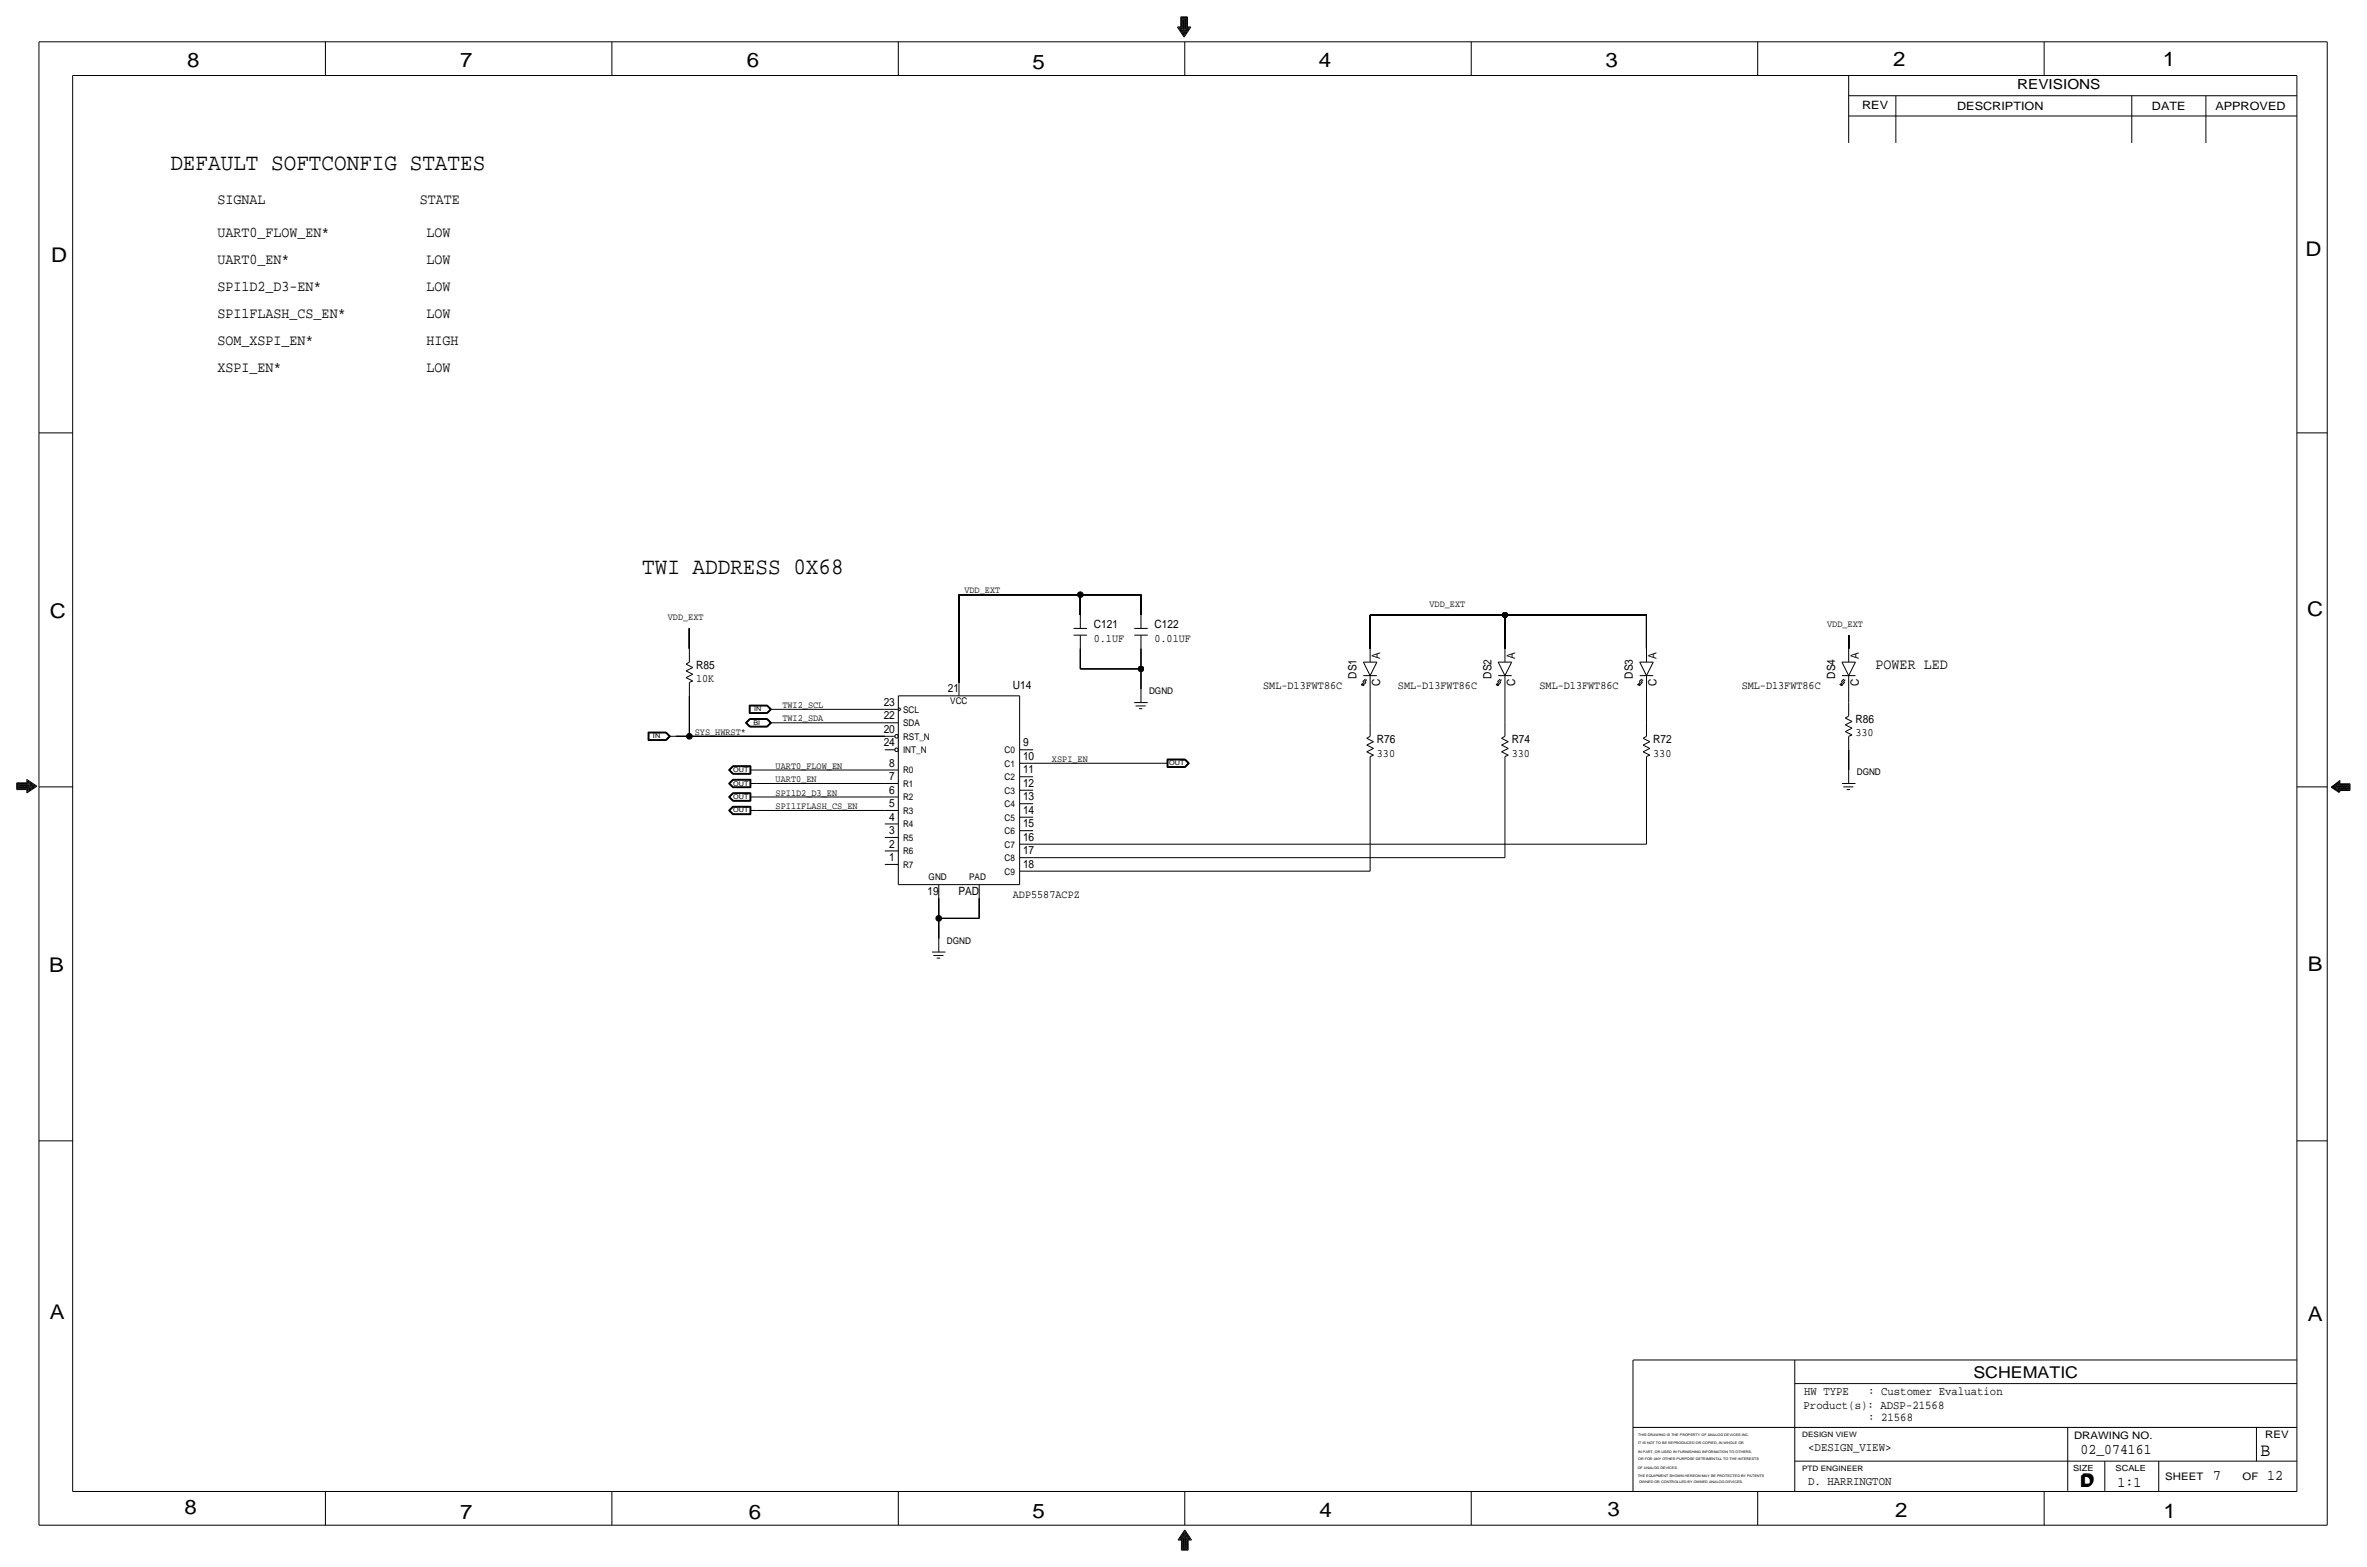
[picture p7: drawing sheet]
<svg xmlns="http://www.w3.org/2000/svg" width="892mm" height="590mm" viewBox="0 0 892 590" stroke-linecap="round" stroke-linejoin="round" font-family="sans-serif">
<defs><g id="words">
<g font-size="8.9">
<text x="64.2" y="64">DEFAULT SOFTCONFIG STATES</text>
<text x="242" y="216.4">TWI ADDRESS 0X68</text>
</g>
<g font-size="7.6">
<text x="70.6" y="25.4">8</text>
<text x="173.4" y="25.4">7</text>
<text x="281.4" y="25.1">6</text>
<text x="389.1" y="26.2">5</text>
<text x="497" y="25.4">4</text>
<text x="605" y="25.1">3</text>
<text x="713.4" y="24.9">2</text>
<text x="815" y="24.9">1</text>
<text x="19.3" y="98.8">D</text>
<text x="868.9" y="96.5">D</text>
<text x="18.7" y="232.7">C</text>
<text x="869.4" y="232.2">C</text>
<text x="869.6" y="365.8">B</text>
<text x="18.5" y="366">B</text>
<text x="18.7" y="496.8">A</text>
<text x="869.6" y="497.6">A</text>
<text x="69.5" y="570.5">8</text>
<text x="173.4" y="572.3">7</text>
<text x="282.1" y="572.3">6</text>
<text x="389.1" y="571.8">5</text>
<text x="497.3" y="571.5">4</text>
<text x="605.7" y="571.2">3</text>
<text x="714.2" y="571.5">2</text>
<text x="815.3" y="572">1</text>
</g>
<text font-size="7" x="851.9" y="548.4">B</text>
<g font-size="6.1">
<text x="743.7" y="518.9">SCHEMATIC</text>
<text x="783.8" y="560.3">D</text>
<text x="784.3" y="559.8">D</text>
</g>
<g font-size="5.6">
<text x="82" y="76.7">SIGNAL</text>
<text x="158.2" y="76.7">STATE</text>
<text x="82" y="89.4">UART0_FLOW_EN*</text>
<text x="160.7" y="89.4">LOW</text>
<text x="82" y="99.6">UART0_EN*</text>
<text x="160.7" y="99.6">LOW</text>
<text x="82" y="109.7">SPI1D2_D3-EN*</text>
<text x="160.7" y="109.7">LOW</text>
<text x="82" y="119.9">SPI1FLASH_CS_EN*</text>
<text x="160.7" y="119.9">LOW</text>
<text x="82" y="130">SOM_XSPI_EN*</text>
<text x="160.7" y="130">HIGH</text>
<text x="82" y="140.2">XSPI_EN*</text>
<text x="160.7" y="140.2">LOW</text>
<text x="706.8" y="252">POWER LED</text>
<text x="784" y="547.9">02_074161</text>
<text x="834.1" y="557.5">7</text>
<text x="854.4" y="557.5">12</text>
<text x="798" y="560.1">1:1</text>
</g>
<text font-size="5.2" x="760.2" y="33.5">REVISIONS</text>
<g font-size="4.5">
<text x="679.9" y="525.5">HW TYPE</text>
<text x="704" y="525.5">: Customer Evaluation</text>
<text x="679.7" y="530.9">Product(s): ADSP-21568</text>
<text x="704" y="535.2">: 21568</text>
<text x="681.4" y="546.6">&lt;DESIGN_VIEW&gt;</text>
<text x="681.4" y="559.3">D. HARRINGTON</text>
</g>
<g font-size="4.3">
<text x="701.8" y="41.1">REV</text>
<text x="737.6" y="41.4">DESCRIPTION</text>
<text x="811" y="41.4">DATE</text>
<text x="834.8" y="41.4">APPROVED</text>
<text x="412.2" y="236.7">C121</text>
<text x="435.1" y="236.7">C122</text>
<text x="412.2" y="241.8">0.1UF</text>
<text x="435.1" y="241.8">0.01UF</text>
<text x="262.3" y="252">R85</text>
<text x="520.1" y="248.2" transform="rotate(-90 520.1 248.2)">A</text>
<text x="570.9" y="248.2" transform="rotate(-90 570.9 248.2)">A</text>
<text x="624.3" y="248.2" transform="rotate(-90 624.3 248.2)">A</text>
<text x="700.5" y="248.2" transform="rotate(-90 700.5 248.2)">A</text>
<text x="262.3" y="257">10K</text>
<text x="511.3" y="255.7" transform="rotate(-90 511.3 255.7)">DS1</text>
<text x="562.1" y="255.7" transform="rotate(-90 562.1 255.7)">DS2</text>
<text x="615.4" y="255.7" transform="rotate(-90 615.4 255.7)">DS3</text>
<text x="691.6" y="255.7" transform="rotate(-90 691.6 255.7)">DS4</text>
<text x="357.1" y="260.9">21</text>
<text x="381.7" y="259.6">U14</text>
<text x="476" y="259.6">SML-D13FWT86C</text>
<text x="520.1" y="258.5" transform="rotate(-90 520.1 258.5)">C</text>
<text x="526.8" y="259.6">SML-D13FWT86C</text>
<text x="570.9" y="258.5" transform="rotate(-90 570.9 258.5)">C</text>
<text x="580.2" y="259.6">SML-D13FWT86C</text>
<text x="624.3" y="258.5" transform="rotate(-90 624.3 258.5)">C</text>
<text x="656.4" y="259.6">SML-D13FWT86C</text>
<text x="700.5" y="258.5" transform="rotate(-90 700.5 258.5)">C</text>
<text x="333" y="265.9">23</text>
<text x="333" y="271">22</text>
<text x="699.2" y="272.3">R86</text>
<text x="333" y="276.1">20</text>
<text x="333" y="281.2">24</text>
<text x="385.5" y="281.2">9</text>
<text x="518.9" y="279.9">R76</text>
<text x="569.7" y="279.9">R74</text>
<text x="623" y="279.9">R72</text>
<text x="699.2" y="277.4">330</text>
<text x="385.5" y="286.3">10</text>
<text x="518.9" y="285">330</text>
<text x="569.7" y="285">330</text>
<text x="623" y="285">330</text>
<text x="335.1" y="293.9">7</text>
<text x="335.1" y="288.8">8</text>
<text x="385.5" y="291.3">11</text>
<text x="335.1" y="299">6</text>
<text x="385.5" y="296.4">12</text>
<text x="335.1" y="304">5</text>
<text x="385.5" y="301.5">13</text>
<text x="335.1" y="309.1">4</text>
<text x="385.5" y="311.7">15</text>
<text x="385.5" y="306.6">14</text>
<text x="335.1" y="314.2">3</text>
<text x="385.5" y="316.7">16</text>
<text x="335.1" y="319.3">2</text>
<text x="385.5" y="321.8">17</text>
<text x="335.1" y="324.4">1</text>
<text x="385.5" y="326.9">18</text>
<text x="349.5" y="337.1">19</text>
<text x="361.2" y="337.1">PAD</text>
<text x="381.7" y="338.3">ADP5587ACPZ</text>
</g>
<g font-size="3.9">
<text x="781.6" y="542.1">DRAWING NO.</text>
<text x="853.6" y="541.8">REV</text>
<text x="816" y="557.4">SHEET</text>
<text x="845.1" y="557.5">OF</text>
</g>
<g font-size="3.6">
<text x="363.4" y="223.5">VDD_EXT</text>
<text x="251.7" y="233.7">VDD_EXT</text>
<text x="538.7" y="228.6">VDD_EXT</text>
<text x="688.5" y="236.2">VDD_EXT</text>
<text x="294.8" y="266.7">TWI2_SCL</text>
<text x="294.8" y="271.8">TWI2_SDA</text>
<text x="261.8" y="276.9">SYS_HWRST*</text>
<text x="396.4" y="287">XSPI_EN</text>
<text x="292.3" y="289.6">UART0_FLOW_EN</text>
<text x="292.3" y="299.7">SPI1D2_D3_EN</text>
<text x="292.3" y="294.6">UART0_EN</text>
<text x="292.3" y="304.8">SPI1IFLASH_CS_EN</text>
</g>
<g font-size="3.5">
<text x="433" y="261.6">DGND</text>
<text x="340.3" y="268.5">SCL</text>
<text x="358.1" y="265.2">VCC</text>
<text x="340.3" y="273.6">SDA</text>
<text x="340.3" y="278.6">RST_N</text>
<text x="340.3" y="283.7">INT_N</text>
<text x="378.5" y="283.7">C0</text>
<text x="340.3" y="291.3">R0</text>
<text x="378.5" y="293.9">C2</text>
<text x="378.5" y="288.8">C1</text>
<text x="699.7" y="292.1">DGND</text>
<text x="340.3" y="296.4">R1</text>
<text x="378.5" y="299">C3</text>
<text x="340.3" y="301.5">R2</text>
<text x="378.5" y="304">C4</text>
<text x="340.3" y="306.6">R3</text>
<text x="340.3" y="311.7">R4</text>
<text x="378.5" y="309.1">C5</text>
<text x="340.3" y="316.7">R5</text>
<text x="378.5" y="314.2">C6</text>
<text x="340.3" y="321.8">R6</text>
<text x="378.5" y="319.3">C7</text>
<text x="340.3" y="326.9">R7</text>
<text x="378.5" y="329.4">C9</text>
<text x="378.5" y="324.4">C8</text>
<text x="350" y="331.5">GND</text>
<text x="365.2" y="331.5">PAD</text>
<text x="356.8" y="355.6">DGND</text>
</g>
<g font-size="3.2">
<text x="781.3" y="554">SIZE</text>
<text x="797.3" y="554">SCALE</text>
</g>
<g font-size="2.8">
<text x="679.1" y="541.3">DESIGN VIEW</text>
<text x="679.1" y="554">PTD ENGINEER</text>
</g>
<g font-size="2.5">
<text x="284.2" y="268">IN</text>
<text x="283.9" y="273">BI</text>
<text x="246.1" y="278.1">IN</text>
<text x="276.3" y="290.8">OUT</text>
<text x="440.6" y="288.3">OUT</text>
<text x="276.3" y="295.9">OUT</text>
<text x="276.3" y="301">OUT</text>
<text x="276.3" y="306.1">OUT</text>
</g>
<g font-size="1.3">
<text x="617.3" y="543.9">IT IS NOT TO BE REPRODUCED OR COPIED, IN WHOLE OR</text>
<text x="617.3" y="541.1">THIS DRAWING IS THE PROPERTY OF ANALOG DEVICES INC.</text>
<text x="617.3" y="550">OR FOR ANY OTHER PURPOSE DETRIMENTAL TO THE INTERESTS</text>
<text x="617.3" y="547.2">IN PART, OR USED IN FURNISHING INFORMATION TO OTHERS,</text>
<text x="617.2" y="553.2">OF ANALOG DEVICES.</text>
<text x="617.2" y="556.3">THE EQUIPMENT SHOWN HEREON MAY BE PROTECTED BY PATENTS</text>
<text x="617.7" y="558.8">OWNED OR CONTROLLED BY OWNED ANALOG DEVICES.</text>
</g>
</g></defs>
<!-- layer: Nets -->
<g fill="none" stroke="#000" stroke-width=".38">
<path d="M259.8 236.7v7.6zM361.4 224v33zM361.4 224h45.7zM407.1 224v7.6zM407.1 224h22.9zM430 224v7.6zM516.3 231.6v12.7zM516.3 231.6h50.8zM567.1 231.6v12.7zM567.1 231.6h53.4zM620.5 231.6v12.7zM696.7 239.3v5z"/>
<path d="M407.1 244.3v7.7zM407.1 252h22.9zM430 252v7.6zM430 244.3v7.7zM516.3 259.6v12.7zM567.1 259.6v12.7zM620.5 259.6v12.7zM696.7 259.6v5.1zM254.7 277.4h5.1zM259.8 277.4h73.7zM259.8 262.1v15.3zM292.8 267.2h40.7z"/>
<path d="M292.8 272.3h40.7zM285.2 295.1h48.3zM285.2 290.1h48.3zM389.3 287.5h48.3zM516.3 290.1v38.1zM567.1 290.1v33zM620.5 290.1v27.9zM696.7 282.4v7.7zM285.2 300.2h48.3zM285.2 305.3h48.3zM389.3 318h231.2zM353.8 338.3v7.6z"/>
<path d="M369 338.3v7.6zM389.3 323.1h177.8zM389.3 328.2h127zM353.8 345.9v7.7zM353.8 345.9h15.2z"/>
</g>
<g fill="#000" stroke="#000" stroke-width=".38">
<circle cx="407.1" cy="224" r="1.07"/>
<circle cx="567.1" cy="231.6" r="1.07"/>
<circle cx="430" cy="252" r="1.07"/>
<circle cx="259.8" cy="277.4" r="1.07"/>
<circle cx="353.8" cy="345.9" r="1.07"/>
</g>
<!-- layer: Components -->
<g fill="none" stroke="#000" stroke-width=".38">
<path d="M404.6 236.7h5.1zM404.6 239.3h5.1zM407.1 239.3v5zM407.1 231.6v5.1zM427.4 236.7h5.1zM427.4 239.3h5.1zM430 239.3v5zM430 231.6v5.1zM258.5 250.2l1.3-.8zM258.5 250.2l2.6 1.3zM258.5 252.7l2.6-1.2zM258.5 252.7l2.6 1.3z"/>
<path d="M258.5 255.3l2.6-1.3zM258.5 255.3l2.6 1.2zM259.8 257v5.1zM259.8 244.3v5.1zM259.8 257l1.3-.5zM361.4 257v5.1zM430 259.6v5.1zM513 258.1l1-1.1zM513 258.1l.5-.3zM513.3 257.6l-.3 .5zM513.5 256.8l.5 .2zM513.5 258.3l.5-.2z"/>
<path d="M513.8 254.5h5.1zM513.8 249.4l2.5 5.1zM513.8 249.4h5.1zM513.8 257.8l-.3 .5zM514.3 256.8l.5 .2zM514.6 255.8l-1.1 1zM514.8 257l-1.3 1.3zM515.1 256l-.8 .8zM516.3 244.3v5.1zM516.3 254.5v5.1zM518.9 249.4l-2.6 5.1zM563.8 258.1l.5-.3z"/>
<path d="M564.1 257.6l-.3 .5zM564.3 256.8l.5 .2zM564.3 258.3l.5-.2zM564.6 254.5h5.1zM564.6 249.4l2.5 5.1zM564.6 249.4h5.1zM564.6 257.8l-.3 .5zM564.8 257l-1 1.1zM565.1 256.8l.5 .2zM565.4 255.8l-1.1 1zM565.6 257l-1.3 1.3zM565.9 256l-.8 .8z"/>
<path d="M567.1 244.3v5.1zM567.1 254.5v5.1zM569.7 249.4l-2.6 5.1zM617.2 258.1l.5-.3zM617.4 257.6l-.2 .5zM617.7 256.8l.5 .2zM617.7 258.3l.5-.2zM617.9 254.5h5.1zM617.9 249.4l2.6 5.1zM617.9 249.4h5.1zM617.9 257.8l-.2 .5zM618.2 257l-1 1.1z"/>
<path d="M618.4 256.8l.5 .2zM618.7 255.8l-1 1zM618.9 257l-1.2 1.3zM619.2 256l-.8 .8zM620.5 244.3v5.1zM620.5 254.5v5.1zM623 249.4l-2.5 5.1zM693.4 258.1l.5-.3zM693.6 257.6l-.2 .5zM693.9 256.8l1-1zM693.9 256.8l.5 .2zM693.9 258.3l.5-.2z"/>
<path d="M694.1 254.5h5.1zM694.1 249.4l2.6 5.1zM694.1 249.4h5.1zM694.1 257.8l-.2 .5zM694.4 257l-1 1.1zM694.6 256.8l.5 .2zM695.1 257l-1.2 1.3zM695.4 256l-.8 .8zM696.7 244.3v5.1zM696.7 254.5v5.1zM699.2 249.4l-2.5 5.1zM244.2 275.8v3.1z"/>
<path d="M244.2 278.9h6.9zM244.2 275.8h6.9zM244.3 275.9h6.7zM244.3 275.9v2.9zM244.3 278.8h6.7zM244.4 276h6.6zM244.4 276v2.7zM244.4 278.7h6.6zM244.6 276.1h6.3zM244.6 276.1v2.5zM244.6 278.6h6.3zM250.9 276.1l1.3 1.3z"/>
<path d="M250.9 278.6l1.3-1.2zM251 276l1.3 1.4zM251 278.7l1.3-1.3zM251 275.9l1.5 1.5zM251 278.8l1.5-1.4zM251.1 275.8l1.5 1.6zM252.2 277.4h2.5zM252.6 277.4l-1.5 1.5zM280.9 272.3l1.6-1.6zM280.9 272.3l1.6 1.6zM281.1 272.3l1.4-1.5zM281.1 272.3l1.4 1.5z"/>
<path d="M281.2 272.3l1.4-1.4zM281.2 272.3l1.4 1.4zM281.4 272.3l1.3-1.3zM281.4 272.3l1.3 1.3zM282.3 265.6v3.2zM282.3 268.8h6.9zM282.3 265.6h6.9zM282.4 265.7h6.7zM282.4 265.7v3zM282.4 268.7h6.7zM282.5 273.9h6.7zM282.5 270.7h6.7z"/>
<path d="M282.5 273.8h6.6zM282.5 270.8h6.6zM282.5 265.8h6.6zM282.5 265.8v2.8zM282.5 268.6h6.6zM282.6 273.7h6.5zM282.6 270.9h6.5zM282.7 273.6h6.3zM282.7 271h6.3zM282.7 265.9h6.3zM282.7 265.9v2.6zM282.7 268.5h6.3z"/>
<path d="M289 271l1.3 1.3zM289 265.9l1.3 1.3zM289 268.5l1.3-1.3zM289.1 273.7l1.3-1.4zM289.1 270.9l1.3 1.4zM289.1 265.8l1.3 1.4zM289.1 268.6l1.3-1.4zM289.1 270.8l1.5 1.5zM289.1 265.7l1.5 1.5zM289.1 268.7l1.5-1.5zM289.2 270.7l1.5 1.6zM289.2 265.6l1.5 1.6z"/>
<path d="M289.2 268.8l1.5-1.6zM290.3 272.3l-1.3 1.3zM290.3 272.3h2.5zM290.3 267.2h2.5zM290.6 272.3l-1.5 1.5zM290.7 272.3l-1.5 1.6zM333.5 267.2h5zM333.5 272.3h5zM333.5 277.4h3.7zM338.5 266.4l1 .8zM338.5 268l1-.8zM338.5 262.1h45.8z"/>
<path d="M338.5 262.1v71.1zM384.3 262.1v71.1zM427.4 264.7h5.1zM427.9 265.9h3.8zM429.2 267h1.3zM515.1 278.1l1.2-.7zM515.1 278.1l2.5 1.3zM516.3 272.3v5.1zM565.9 278.1l1.2-.7zM565.9 278.1l2.5 1.3zM567.1 272.3v5.1zM619.2 278.1l1.3-.7z"/>
<path d="M619.2 278.1l2.5 1.3zM620.5 272.3v5.1zM695.4 270.5l1.3-.8zM695.4 270.5l2.5 1.3zM695.4 273l2.5-1.2zM695.4 273l2.5 1.3zM695.4 275.6l2.5-1.3zM695.4 275.6l2.5 1.3zM696.7 277.4v5zM696.7 264.7v5zM696.7 277.4l1.2-.5zM274.6 290.1l1.5 1.5z"/>
<path d="M274.6 295.1l1.5 1.6zM274.7 290.1l1.5 1.4zM274.7 295.1l1.5 1.5zM274.7 295.1l1.5-1.4zM274.9 290.1l1.4-1.4zM274.9 290.1l1.4 1.3zM274.9 295.1l1.4-1.3zM274.9 295.1l1.4 1.4zM275 290.1l1.3-1.3zM275 290.1l1.3 1.2zM275 295.1l1.3-1.2zM275 295.1l1.3 1.3z"/>
<path d="M276.1 288.5l-1.5 1.6zM276.1 288.5h6.9zM276.1 291.6h6.9zM276.1 293.6l-1.5 1.5zM276.1 293.6h6.9zM276.1 296.7h6.9zM276.1 298.7l-1.5 1.5zM276.1 298.7h6.9zM276.2 288.6l-1.5 1.5zM276.2 288.6h6.7zM276.2 291.5h6.7zM276.2 293.7h6.7z"/>
<path d="M276.2 296.6h6.7zM276.2 298.8l-1.5 1.4zM276.2 298.8h6.7zM276.3 288.7h6.5zM276.3 291.4h6.5zM276.3 293.8h6.5zM276.3 296.5h6.5zM276.3 298.9h6.5zM276.3 288.8h6.4zM276.3 291.3h6.4zM276.3 293.9h6.4zM276.3 296.4h6.4z"/>
<path d="M276.3 299h6.4zM282.7 290.1h2.5zM282.7 288.8v2.5zM282.7 295.1h2.5zM282.7 293.9v2.5zM282.7 299v2.5zM282.8 288.7v2.7zM282.8 293.8v2.7zM282.8 298.9v2.7zM282.9 288.6v2.9zM282.9 293.7v2.9zM282.9 298.8v2.9z"/>
<path d="M283 288.5v3.1zM283 293.6v3.1zM283 298.7v3.1zM333.5 282.4h3.7zM333.5 290.1h5zM333.5 295.1h5zM384.3 297.7h5zM384.3 292.6h5zM384.3 287.5h5zM384.3 282.4h5zM437.6 287.5h2.5zM439.8 286h6.8z"/>
<path d="M439.8 289.1h6.8zM439.8 286v3.1zM439.9 286.1h6.7zM439.9 286.1v2.9zM439.9 289h6.7zM440 286.2h6.5zM440 286.2v2.7zM440 288.9h6.5zM440.1 286.3h6.4zM440.1 286.3v2.5zM440.1 288.8h6.4zM446.5 286.3l1.3 1.2z"/>
<path d="M446.5 288.8l1.3-1.3zM446.5 286.2l1.4 1.3zM446.6 286.1l1.5 1.4zM446.6 286l1.6 1.5zM446.6 289.1l1.6-1.6zM447.9 287.5l-1.4 1.4zM448.1 287.5l-1.5 1.5zM515.1 280.7l2.5-1.3zM515.1 280.7l2.5 1.2zM515.1 283.2l2.5-1.3zM515.1 283.2l2.5 1.3zM516.3 285v5.1z"/>
<path d="M516.3 285l1.3-.5zM565.9 280.7l2.5-1.3zM565.9 280.7l2.5 1.2zM565.9 283.2l2.5-1.3zM565.9 283.2l2.5 1.3zM567.1 285v5.1zM567.1 285l1.3-.5zM619.2 280.7l2.5-1.3zM619.2 280.7l2.5 1.2zM619.2 283.2l2.5-1.3zM619.2 283.2l2.5 1.3zM620.5 285v5.1z"/>
<path d="M620.5 285l1.2-.5zM694.1 295.1h5.1zM694.6 296.4h3.8zM695.9 297.4h1.3zM696.7 290.1v5zM274.6 300.2l1.5 1.6zM274.6 305.3l1.5-1.6zM274.6 305.3l1.5 1.6zM274.7 300.2l1.5 1.5zM274.7 305.3l1.5 1.5zM274.9 300.2l1.4-1.3zM274.9 300.2l1.4 1.4z"/>
<path d="M274.9 305.3l1.4-1.4zM274.9 305.3l1.4 1.4zM275 300.2l1.3-1.2zM275 300.2l1.3 1.3zM275 305.3l1.3-1.3zM275 305.3l1.3 1.3zM276.1 301.8h6.9zM276.1 303.7h6.9zM276.1 306.9h6.9zM276.2 301.7h6.7zM276.2 303.8l-1.5 1.5zM276.2 303.8h6.7z"/>
<path d="M276.2 306.8h6.7zM276.3 301.6h6.5zM276.3 303.9h6.5zM276.3 306.7h6.5zM276.3 301.5h6.4zM276.3 304h6.4zM276.3 306.6h6.4zM282.7 300.2h2.5zM282.7 305.3h2.5zM282.7 304v2.6zM282.8 303.9v2.8zM282.9 303.8v3z"/>
<path d="M283 303.7v3.2zM333.5 300.2h5zM333.5 305.3h5zM333.5 310.4h5zM333.5 315.5h5zM384.3 318h5zM384.3 312.9h5zM384.3 307.8h5zM384.3 302.8h5zM333.5 320.5h5zM333.5 325.6h5zM338.5 333.2h45.8z"/>
<path d="M353.8 333.2v5.1zM369 333.2v5.1zM384.3 328.2h5zM384.3 323.1h5zM351.2 358.6h5.1zM351.7 359.9h3.8zM353.8 353.6v5zM353 360.9h1.3z"/>
<circle cx="337.9" cy="277.4" r=".67"/>
<circle cx="337.9" cy="282.5" r=".67"/>
</g>
<!-- layer: Page Border and Title Block -->
<g fill="none" stroke="#000" stroke-width=".38">
<path d="M14.7 15.7v558.8zM14.7 15.7h862.3zM122.6 15.7v12.7zM230.6 15.7v12.7zM338.5 15.7v12.7zM443.7 10.2h1.3zM443.7 10.2l2.5 3.8zM444.2 10.4h1zM444.2 10.4l2 3.1zM444.7 10.7h.8zM444.7 10.7l1.5 2.3zM445 6.4h2.5z"/>
<path d="M445 6.4v3.8zM445.2 10.9l1 1.5zM445.2 10.9h.5zM445.2 6.6h2zM445.2 6.6v3.8zM445.5 6.9h1.5zM445.5 6.9v3.8zM445.7 7.1h1zM445.7 11.2h.3zM445.7 11.2l.5 .7zM445.7 7.1v3.8zM446 7.4h.5z"/>
<path d="M446 7.4v3.8zM446.2 7.6v4.1zM446.5 15.7v12.7zM446.5 11.2h.2zM446.5 7.4v3.8zM446.7 11.2l-.5 .7zM446.7 7.1v3.8zM446.7 10.9h.5zM447 6.9v3.8zM447 10.7h.8zM447.2 10.4h1.1zM447.2 10.9l-1 1.5z"/>
<path d="M447.2 6.6v3.8zM447.5 6.4v3.8zM447.5 10.2h1.3zM447.8 10.7l-1.6 2.3zM448.3 10.4l-2.1 3.1zM448.8 10.2l-2.6 3.8zM554.4 15.7v12.7zM662.4 15.7v12.7zM770.3 15.7v12.7zM877 15.7v558.8zM27.4 28.4h838.2zM27.4 28.4v533.4z"/>
<path d="M696.7 28.4v25.4zM696.7 36.1h168.9zM714.5 36.1v17.7zM803.4 36.1v17.7zM831.3 36.1v17.7zM865.6 28.4v533.4zM696.7 43.7h168.9zM14.7 163.1h12.7zM865.6 163.1h11.4zM6.3 297.4h3.8zM6.3 294.9v2.5zM6.3 294.9h3.8z"/>
<path d="M6.6 295.1h3.8zM6.6 295.1v2.1zM6.6 297.2h3.8zM6.8 295.4h3.8zM6.8 295.4v1.5zM6.8 296.9h3.8zM7.1 295.7h3.8zM7.1 295.7v1zM7.1 296.7h3.8zM7.3 295.9h3.8zM7.3 295.9v.5zM7.3 296.4h3.8z"/>
<path d="M7.6 296.2h4zM10.1 293.6l3.8 2.6zM10.1 298.7l3.8-2.5zM10.1 293.6v1.3zM10.1 297.4v1.3zM10.4 294.1l3 2.1zM10.4 298.2l3-2zM10.4 297.2v1zM10.4 294.1v1zM10.6 294.6l2.3 1.6zM10.6 297.7l2.3-1.5zM10.6 296.9v.8z"/>
<path d="M10.6 294.6v.8zM10.9 297.2l1.5-1zM10.9 295.1l1.5 1.1zM10.9 296.7v.5zM10.9 295.1v.6zM11.1 296.7l.8-.5zM11.1 295.7l.8 .5zM11.1 296.4v.3zM11.1 295.7v.2zM14.7 296.4h12.7zM865.6 296.4h11.4zM878.5 296.5l3 2.1z"/>
<path d="M878.5 296.5l3-2zM878.7 296.5l3.1-2.5zM878.7 296.5l3.1 1.8zM879 296.5l2.3 1.5zM879 296.5l2.3-1.5zM879.5 296.5l1.5 1zM879.5 296.5l1.5-1zM880 296.5l.8 .5zM880 296.5l.8-.5zM880.3 296.5h4zM880.8 296.8v.2zM880.8 296v.3z"/>
<path d="M880.8 296.8h3.8zM880.8 296.3h3.8zM881 297v.5zM881 295.5v.5zM881 297h3.8zM881 296h3.8zM881.3 297.3v.7zM881.3 295v.8zM881.3 297.3h3.8zM881.3 295.8h3.8zM881.5 297.5v1.1zM881.5 294.5v1z"/>
<path d="M881.5 297.5h3.8zM881.5 295.5h3.8zM881.8 294v1.2zM881.8 297.8v.5zM881.8 295.2h3.8zM881.8 297.8h3.8zM884.6 296.3v.5zM884.8 296v1zM885.1 295.8v1.5zM885.3 295.5v2zM885.6 295.2v2.6zM14.7 429.8h12.7z"/>
<path d="M865.6 429.8h11.4zM615.4 512.3v49.5zM615.4 512.3h250.2zM676.4 512.3v49.5zM615.4 537.7h250.2zM676.4 521.2h189.2zM779.2 537.7v23.9zM850.3 537.7v12.7zM676.4 550.4h189.2zM793.2 550.4v11.2zM813.5 550.4v11.4zM14.7 574.5h862.3z"/>
<path d="M27.4 561.8h838.2zM122.6 561.8v12.7zM230.6 561.8v12.7zM338.5 561.8v12.7zM444.4 579.9h1.1zM445 579.6h.7zM445.5 579.4h.5zM445.5 579.9v3.8zM445.7 579.6v3.8zM446 579.1h.2zM446 579.4v3.8zM446.2 579.1v3.8z"/>
<path d="M446.5 577.9l1 1.5zM446.5 577.9l-1 1.5zM446.5 578.4l.5 .7zM446.5 578.4l-.5 .7zM446.5 578.6v4.1zM446.5 577.3l-1.5 2.3zM446.5 577.3l1.5 2.3zM446.5 576.3l2.5 3.8zM446.5 576.3l-2.6 3.8zM446.5 576.8l-2.1 3.1zM446.5 576.8l2 3.1zM446.5 561.8v12.7z"/>
<path d="M446.7 579.1h.3zM446.7 579.1v3.8zM447 579.4h.5zM447 579.4v3.8zM447.2 579.6h.8zM447.2 579.6v3.8zM447.5 579.9h1zM447.5 579.9v3.8zM554.4 561.8v12.7zM662.4 561.8v12.7zM770.3 561.8v12.7zM443.9 580.1h1.3z"/>
<path d="M445.2 580.1v3.8zM445.2 583.9h2.6zM445.5 583.7h2zM445.7 583.4h1.5zM446 583.2h1zM446.2 582.9h.5zM447.8 580.1h1.2zM447.8 580.1v3.8z"/>
</g>
<use href="#words"/>
</svg>
